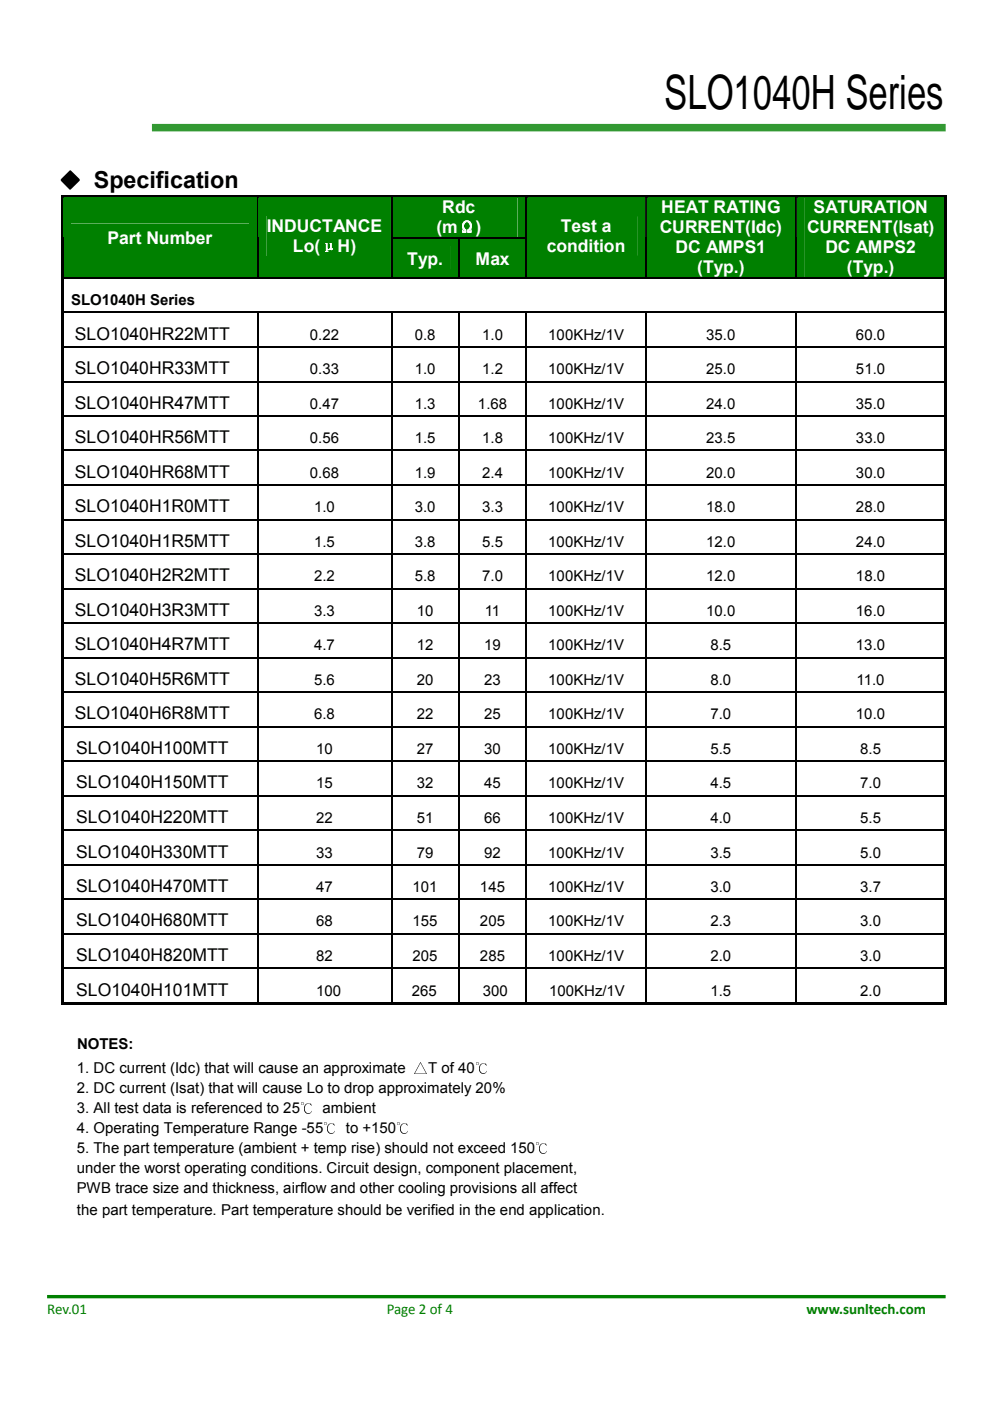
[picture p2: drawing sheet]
<svg xmlns="http://www.w3.org/2000/svg" width="210mm" height="297mm" viewBox="0 0 210 297" stroke-linecap="round" stroke-linejoin="round" font-family="sans-serif">
<defs><g id="words">
<text font-size="10" x="140.9" y="23.2">SLO1040H Series</text>
<text font-size="5" x="12.5" y="39.9">◆ Specification</text>
<g font-size="3.7" fill="#fff">
<text x="93.8" y="45.3">Rdc</text>
<text x="140.2" y="45.3">HEAT RATING</text>
<text x="172.5" y="45.3">SATURATION</text>
<text x="22.8" y="51.6">Part Number</text>
<text x="56.6" y="49.2">INDUCTANCE</text>
<text x="62.1" y="53.4">Lo(μH)</text>
<text x="92.5" y="49.5">(mΩ)</text>
<text x="115.9" y="53.4">condition</text>
<text x="118.9" y="49.2">Test a</text>
<text x="139.9" y="49.5">CURRENT(Idc)</text>
<text x="143.3" y="53.7">DC AMPS1</text>
<text x="171.1" y="49.5">CURRENT(Isat)</text>
<text x="175" y="53.7">DC AMPS2</text>
<text x="86.4" y="56.1">Typ.</text>
<text x="100.8" y="56.1">Max</text>
<text x="147.8" y="58">(Typ.)</text>
<text x="179.6" y="58">(Typ.)</text>
</g>
<g font-size="3.7">
<text x="15.9" y="72">SLO1040HR22MTT</text>
<text x="15.9" y="79.3">SLO1040HR33MTT</text>
<text x="15.9" y="86.7">SLO1040HR47MTT</text>
<text x="15.9" y="94">SLO1040HR56MTT</text>
<text x="15.9" y="101.3">SLO1040HR68MTT</text>
<text x="15.9" y="108.6">SLO1040H1R0MTT</text>
<text x="15.9" y="115.9">SLO1040H1R5MTT</text>
<text x="15.9" y="123.2">SLO1040H2R2MTT</text>
<text x="15.9" y="130.6">SLO1040H3R3MTT</text>
<text x="15.9" y="137.9">SLO1040H4R7MTT</text>
<text x="15.9" y="145.2">SLO1040H5R6MTT</text>
<text x="15.9" y="152.5">SLO1040H6R8MTT</text>
<text x="16.2" y="159.9">SLO1040H100MTT</text>
<text x="16.2" y="167.2">SLO1040H150MTT</text>
<text x="16.2" y="174.5">SLO1040H220MTT</text>
<text x="16.2" y="181.8">SLO1040H330MTT</text>
<text x="16.2" y="189.1">SLO1040H470MTT</text>
<text x="16.2" y="196.4">SLO1040H680MTT</text>
<text x="16.2" y="203.7">SLO1040H820MTT</text>
<text x="16.2" y="211.1">SLO1040H101MTT</text>
</g>
<g font-size="3.2">
<text x="15.1" y="64.7">SLO1040H Series</text>
<text x="65.7" y="72">0.22</text>
<text x="87.9" y="72">0.8</text>
<text x="102.2" y="72">1.0</text>
<text x="116.2" y="72">100KHz/1V</text>
<text x="149.7" y="72">35.0</text>
<text x="181.5" y="72">60.0</text>
<text x="65.7" y="79.3">0.33</text>
<text x="87.9" y="79.3">1.0</text>
<text x="102.2" y="79.3">1.2</text>
<text x="116.2" y="79.3">100KHz/1V</text>
<text x="149.7" y="79.3">25.0</text>
<text x="181.5" y="79.3">51.0</text>
<text x="65.7" y="86.7">0.47</text>
<text x="87.9" y="86.7">1.3</text>
<text x="101.3" y="86.7">1.68</text>
<text x="116.2" y="86.7">100KHz/1V</text>
<text x="149.7" y="86.7">24.0</text>
<text x="181.5" y="86.7">35.0</text>
<text x="65.7" y="94">0.56</text>
<text x="87.9" y="94">1.5</text>
<text x="102.2" y="94">1.8</text>
<text x="116.2" y="94">100KHz/1V</text>
<text x="149.7" y="94">23.5</text>
<text x="181.5" y="94">33.0</text>
<text x="65.7" y="101.3">0.68</text>
<text x="87.9" y="101.3">1.9</text>
<text x="102.2" y="101.3">2.4</text>
<text x="116.2" y="101.3">100KHz/1V</text>
<text x="149.7" y="101.3">20.0</text>
<text x="181.5" y="101.3">30.0</text>
<text x="66.6" y="108.6">1.0</text>
<text x="87.9" y="108.6">3.0</text>
<text x="102.2" y="108.6">3.3</text>
<text x="116.2" y="108.6">100KHz/1V</text>
<text x="149.7" y="108.6">18.0</text>
<text x="181.5" y="108.6">28.0</text>
<text x="66.6" y="115.9">1.5</text>
<text x="87.9" y="115.9">3.8</text>
<text x="102.2" y="115.9">5.5</text>
<text x="116.2" y="115.9">100KHz/1V</text>
<text x="149.7" y="115.9">12.0</text>
<text x="181.5" y="115.9">24.0</text>
<text x="66.6" y="123.2">2.2</text>
<text x="87.9" y="123.2">5.8</text>
<text x="102.2" y="123.2">7.0</text>
<text x="116.2" y="123.2">100KHz/1V</text>
<text x="149.7" y="123.2">12.0</text>
<text x="181.5" y="123.2">18.0</text>
<text x="66.6" y="130.6">3.3</text>
<text x="88.3" y="130.6">10</text>
<text x="102.8" y="130.6">11</text>
<text x="116.2" y="130.6">100KHz/1V</text>
<text x="149.7" y="130.6">10.0</text>
<text x="181.5" y="130.6">16.0</text>
<text x="66.6" y="137.9">4.7</text>
<text x="88.3" y="137.9">12</text>
<text x="102.7" y="137.9">19</text>
<text x="116.2" y="137.9">100KHz/1V</text>
<text x="150.6" y="137.9">8.5</text>
<text x="181.5" y="137.9">13.0</text>
<text x="66.6" y="145.2">5.6</text>
<text x="88.3" y="145.2">20</text>
<text x="102.7" y="145.2">23</text>
<text x="116.2" y="145.2">100KHz/1V</text>
<text x="150.6" y="145.2">8.0</text>
<text x="181.6" y="145.2">11.0</text>
<text x="66.6" y="152.5">6.8</text>
<text x="88.3" y="152.5">22</text>
<text x="102.7" y="152.5">25</text>
<text x="116.2" y="152.5">100KHz/1V</text>
<text x="150.6" y="152.5">7.0</text>
<text x="181.5" y="152.5">10.0</text>
<text x="67.1" y="159.9">10</text>
<text x="88.3" y="159.9">27</text>
<text x="102.7" y="159.9">30</text>
<text x="116.2" y="159.9">100KHz/1V</text>
<text x="150.6" y="159.9">5.5</text>
<text x="182.4" y="159.9">8.5</text>
<text x="67.1" y="167.2">15</text>
<text x="88.3" y="167.2">32</text>
<text x="102.7" y="167.2">45</text>
<text x="116.2" y="167.2">100KHz/1V</text>
<text x="150.6" y="167.2">4.5</text>
<text x="182.4" y="167.2">7.0</text>
<text x="67.1" y="174.5">22</text>
<text x="88.3" y="174.5">51</text>
<text x="102.7" y="174.5">66</text>
<text x="116.2" y="174.5">100KHz/1V</text>
<text x="150.6" y="174.5">4.0</text>
<text x="182.4" y="174.5">5.5</text>
<text x="67.1" y="181.8">33</text>
<text x="88.3" y="181.8">79</text>
<text x="102.7" y="181.8">92</text>
<text x="116.2" y="181.8">100KHz/1V</text>
<text x="150.6" y="181.8">3.5</text>
<text x="182.4" y="181.8">5.0</text>
<text x="67.1" y="189.1">47</text>
<text x="87.5" y="189.1">101</text>
<text x="101.8" y="189.1">145</text>
<text x="116.2" y="189.1">100KHz/1V</text>
<text x="150.6" y="189.1">3.0</text>
<text x="182.4" y="189.1">3.7</text>
<text x="67.1" y="196.4">68</text>
<text x="87.5" y="196.4">155</text>
<text x="101.8" y="196.4">205</text>
<text x="116.2" y="196.4">100KHz/1V</text>
<text x="150.6" y="196.4">2.3</text>
<text x="182.4" y="196.4">3.0</text>
<text x="67.1" y="203.7">82</text>
<text x="87.5" y="203.7">205</text>
<text x="101.8" y="203.7">285</text>
<text x="116.2" y="203.7">100KHz/1V</text>
<text x="150.6" y="203.7">2.0</text>
<text x="182.4" y="203.7">3.0</text>
<text x="67.1" y="211.1">100</text>
<text x="87.3" y="211.1">265</text>
<text x="102.3" y="211.1">300</text>
<text x="116.5" y="211.1">100KHz/1V</text>
<text x="150.6" y="211.1">1.5</text>
<text x="182.4" y="211.1">2.0</text>
<text x="16.3" y="227.5">1. DC current (Idc) that will cause an approximate △T of 40℃</text>
<text x="16.3" y="222.5">NOTES:</text>
<text x="16.3" y="231.7">2. DC current (Isat) that will cause Lo to drop approximately 20%</text>
<text x="16.3" y="235.9">3. All test data is referenced to 25℃ ambient</text>
<text x="16.3" y="240.2">4. Operating Temperature Range -55℃ to +150℃</text>
<text x="16.3" y="244.4">5. The part temperature (ambient + temp rise) should not exceed 150℃</text>
<text x="16.3" y="248.6">under the worst operating conditions. Circuit design, component placement,</text>
<text x="16.3" y="252.9">PWB trace size and thickness, airflow and other cooling provisions all affect</text>
<text x="16.3" y="257.6">the part temperature. Part temperature should be verified in the end application.</text>
</g>
<g font-size="3.2" fill="#008000">
<text x="10" y="278.6">Rev.01</text>
<text x="82" y="278.6">Page 2 of 4</text>
<text x="171" y="278.6">www.sunltech.com</text>
</g>
</g></defs>
<path d="M10 274.9h190.5" fill="none" stroke="#008000" stroke-width=".71" stroke-linecap="butt"/>
<path d="M108.4 18.2h90.8v12.7h-90.8z" fill-rule="evenodd" fill="#fff"/>
<g fill="#008000">
<path d="M83.1 41.9h28.4v8.4h-28.4z"/>
<path d="M84.9 41.9h24.8v4.2h-24.8z"/>
<path d="M84.9 46.1h24.8v4.2h-24.8z"/>
</g>
<path d="M12.9 41.3h.5v.6h-.5zM12.9 41.3h.5v.5h-.5zM13.4 41.3h41.1v.5h-41.1z" fill="#000"/>
<path d="M13.4 41.8h41.1" fill="none" stroke="#008000" stroke-width=".21"/>
<path d="M54.8 41.8l.2 .1z" fill="#008000"/>
<path d="M54.5 41.8l.3 .1zM54.5 41.3h.5v.5h-.5zM55 41.3h27.9v.5h-27.9z" fill="#000"/>
<path d="M55 41.8h27.9" fill="none" stroke="#008000" stroke-width=".21"/>
<path d="M83.1 41.8l.3 .1z" fill="#008000"/>
<path d="M82.9 41.8l.2 .1zM82.9 41.3h.5v.5h-.5zM83.4 41.3h28.1v.5h-28.1z" fill="#000"/>
<path d="M83.4 41.8h28.1" fill="none" stroke="#008000" stroke-width=".21"/>
<path d="M111.7 41.8l.3 .1z" fill="#008000"/>
<path d="M111.5 41.8l.2 .1zM111.5 41.3h.5v.5h-.5zM112 41.3h24.9v.5h-24.9z" fill="#000"/>
<path d="M112 41.8h24.9" fill="none" stroke="#008000" stroke-width=".21"/>
<path d="M137.1 41.8l.3 .1z" fill="#008000"/>
<path d="M136.9 41.8l.2 .1zM136.9 41.3h.5v.5h-.5zM137.4 41.3h31.2v.5h-31.2z" fill="#000"/>
<path d="M137.4 41.8h31.2" fill="none" stroke="#008000" stroke-width=".21"/>
<path d="M168.9 41.8l.2 .1z" fill="#008000"/>
<path d="M12.9 41.9h.5v8.4h-.5zM168.6 41.8l.3 .1zM168.6 41.3h.5v.5h-.5zM169.1 41.3h31.1v.5h-31.1zM200.2 41.3h.5v.6h-.5zM200.2 41.3h.5v.5h-.5zM200.2 41.9h.5v8.4h-.5z" fill="#000"/>
<path d="M169.1 41.8h31.1" fill="none" stroke="#008000" stroke-width=".21"/>
<path d="M54.7 41.9v8.4M83 41.9v8.4M111.6 41.9v8.4M137 41.9v8.4M168.7 41.9v8.4" fill="none" stroke="#000" stroke-width=".25"/>
<g fill="#008000">
<path d="M13.4 41.9h41.1v16.9h-41.1z"/>
<path d="M15.1 47.4h37.7v5.3h-37.7z"/>
<path d="M54.8 41.9h28.1v16.9h-28.1z"/>
<path d="M56.6 45.8h24.5v4.2h-24.5z"/>
<path d="M56.6 50h24.5v4.3h-24.5z"/>
<path d="M83.1 50.6h14.1v8.2h-14.1z"/>
<path d="M84.9 52.2h10.5v4.9h-10.5z"/>
<path d="M97.5 50.6h14v8.2h-14z"/>
<path d="M99.2 52.2h10.5v4.9h-10.5z"/>
<path d="M111.7 41.9h25.2v16.9h-25.2z"/>
<path d="M113.5 45.8h21.6v4.2h-21.6z"/>
<path d="M113.5 50h21.6v4.3h-21.6z"/>
<path d="M137.1 41.9h31.5v16.9h-31.5z"/>
<path d="M138.9 41.9h27.9v4.2h-27.9z"/>
<path d="M138.9 46.1h27.9v4.2h-27.9z"/>
<path d="M138.9 50.3h27.9v4.3h-27.9z"/>
<path d="M138.9 54.6h27.9v4.2h-27.9z"/>
<path d="M168.9 41.9h31.3v16.9h-31.3z"/>
<path d="M170.6 41.9h28v4.2h-28z"/>
<path d="M170.6 46.1h28v4.2h-28z"/>
<path d="M170.6 50.3h28v4.3h-28z"/>
<path d="M170.6 54.6h28v4.2h-28z"/>
</g>
<g fill="#000">
<path d="M12.9 50.3h.5v.3h-.5zM12.9 50.6h.5v8.2h-.5zM12.9 58.8h.5v.3h-.5zM54.5 50.3h.3v.3h-.3zM54.5 58.8h.3v.3h-.3zM82.9 50.3h.2v.3h-.2zM82.9 58.8h.2v.3h-.2zM97.2 50.3h.3v.3h-.3zM97.2 58.8h.3v.3h-.3zM111.5 50.3h.2v.3h-.2zM111.5 58.8h.2v.3h-.2zM136.9 50.3h.2v.3h-.2z"/>
<path d="M136.9 58.8h.2v.3h-.2zM168.6 50.3h.3v.3h-.3zM168.6 58.8h.3v.3h-.3zM200.2 50.3h.5v.3h-.5zM200.2 50.6h.5v8.2h-.5zM200.2 58.8h.5v.3h-.5zM12.9 59.1h.5v7h-.5zM12.9 66.1h.5v.3h-.5zM12.9 66.4h.5v7h-.5zM12.9 73.4h.5v.3h-.5zM54.5 66.1h.3v.3h-.3zM54.5 73.4h.3v.3h-.3z"/>
<path d="M82.9 66.1h.2v.3h-.2zM82.9 73.4h.2v.3h-.2zM97.2 66.1h.3v.3h-.3zM97.2 73.4h.3v.3h-.3zM111.5 66.1h.2v.3h-.2zM111.5 73.4h.2v.3h-.2zM136.9 66.1h.2v.3h-.2zM136.9 73.4h.2v.3h-.2zM168.6 66.1h.3v.3h-.3zM168.6 73.4h.3v.3h-.3zM200.2 59.1h.5v7h-.5zM200.2 66.1h.5v.3h-.5z"/>
<path d="M200.2 66.4h.5v7h-.5zM200.2 73.4h.5v.3h-.5zM12.9 73.7h.5v7.1h-.5zM12.9 80.8h.5v.2h-.5zM12.9 81h.5v7.1h-.5zM12.9 88.1h.5v.2h-.5zM12.9 88.3h.5v7.1h-.5zM12.9 95.4h.5v.2h-.5zM54.5 80.8h.3v.2h-.3zM54.5 88.1h.3v.2h-.3zM54.5 95.4h.3v.2h-.3zM82.9 80.8h.2v.2h-.2z"/>
<path d="M82.9 88.1h.2v.2h-.2zM82.9 95.4h.2v.2h-.2zM97.2 80.8h.3v.2h-.3zM97.2 88.1h.3v.2h-.3zM97.2 95.4h.3v.2h-.3zM111.5 80.8h.2v.2h-.2zM111.5 88.1h.2v.2h-.2zM111.5 95.4h.2v.2h-.2zM136.9 80.8h.2v.2h-.2zM136.9 88.1h.2v.2h-.2zM136.9 95.4h.2v.2h-.2zM168.6 80.8h.3v.2h-.3z"/>
<path d="M168.6 88.1h.3v.2h-.3zM168.6 95.4h.3v.2h-.3zM200.2 73.7h.5v7.1h-.5zM200.2 80.8h.5v.2h-.5zM200.2 81h.5v7.1h-.5zM200.2 88.1h.5v.2h-.5zM200.2 88.3h.5v7.1h-.5zM200.2 95.4h.5v.2h-.5zM12.9 95.6h.5v7.1h-.5zM12.9 102.7h.5v.3h-.5zM12.9 103h.5v7h-.5zM12.9 110h.5v.3h-.5z"/>
<path d="M12.9 110.3h.5v7h-.5zM12.9 117.3h.5v.3h-.5zM54.5 102.7h.3v.3h-.3zM54.5 110h.3v.3h-.3zM54.5 117.3h.3v.3h-.3zM82.9 102.7h.2v.3h-.2zM82.9 110h.2v.3h-.2zM82.9 117.3h.2v.3h-.2zM97.2 102.7h.3v.3h-.3zM97.2 110h.3v.3h-.3zM97.2 117.3h.3v.3h-.3zM111.5 102.7h.2v.3h-.2z"/>
<path d="M111.5 110h.2v.3h-.2zM111.5 117.3h.2v.3h-.2zM136.9 102.7h.2v.3h-.2zM136.9 110h.2v.3h-.2zM136.9 117.3h.2v.3h-.2zM168.6 102.7h.3v.3h-.3zM168.6 110h.3v.3h-.3zM168.6 117.3h.3v.3h-.3zM200.2 95.6h.5v7.1h-.5zM200.2 102.7h.5v.3h-.5zM200.2 103h.5v7h-.5zM200.2 110h.5v.3h-.5z"/>
<path d="M200.2 110.3h.5v7h-.5zM200.2 117.3h.5v.3h-.5zM12.9 117.6h.5v7.1h-.5zM12.9 124.7h.5v.2h-.5zM12.9 124.9h.5v7.1h-.5zM12.9 132h.5v.2h-.5zM12.9 132.2h.5v7.1h-.5zM12.9 139.3h.5v.3h-.5zM54.5 124.7h.3v.2h-.3zM54.5 132h.3v.2h-.3zM54.5 139.3h.3v.3h-.3zM82.9 124.7h.2v.2h-.2z"/>
<path d="M82.9 132h.2v.2h-.2zM82.9 139.3h.2v.3h-.2zM97.2 124.7h.3v.2h-.3zM97.2 132h.3v.2h-.3zM97.2 139.3h.3v.3h-.3zM111.5 124.7h.2v.2h-.2zM111.5 132h.2v.2h-.2zM111.5 139.3h.2v.3h-.2zM136.9 124.7h.2v.2h-.2zM136.9 132h.2v.2h-.2zM136.9 139.3h.2v.3h-.2zM168.6 124.7h.3v.2h-.3z"/>
<path d="M168.6 132h.3v.2h-.3zM168.6 139.3h.3v.3h-.3zM200.2 117.6h.5v7.1h-.5zM200.2 124.7h.5v.2h-.5zM200.2 124.9h.5v7.1h-.5zM200.2 132h.5v.2h-.5zM200.2 132.2h.5v7.1h-.5zM200.2 139.3h.5v.3h-.5zM12.9 139.6h.5v7h-.5zM12.9 146.6h.5v.3h-.5zM12.9 146.9h.5v7.1h-.5zM12.9 154h.5v.2h-.5z"/>
<path d="M54.5 146.6h.3v.3h-.3zM54.5 154h.3v.2h-.3zM82.9 146.6h.2v.3h-.2zM82.9 154h.2v.2h-.2zM97.2 146.6h.3v.3h-.3zM97.2 154h.3v.2h-.3zM111.5 146.6h.2v.3h-.2zM111.5 154h.2v.2h-.2zM136.9 146.6h.2v.3h-.2zM136.9 154h.2v.2h-.2zM168.6 146.6h.3v.3h-.3zM168.6 154h.3v.2h-.3z"/>
<path d="M200.2 139.6h.5v7h-.5zM200.2 146.6h.5v.3h-.5zM200.2 146.9h.5v7.1h-.5zM200.2 154h.5v.2h-.5zM12.9 154.2h.5v7.1h-.5zM12.9 161.3h.5v.2h-.5zM12.9 161.5h.5v7.1h-.5zM12.9 168.6h.5v.3h-.5zM12.9 168.9h.5v7h-.5zM12.9 175.9h.5v.3h-.5zM54.5 161.3h.3v.2h-.3zM54.5 168.6h.3v.3h-.3z"/>
<path d="M54.5 175.9h.3v.3h-.3zM82.9 161.3h.2v.2h-.2zM82.9 168.6h.2v.3h-.2zM82.9 175.9h.2v.3h-.2zM97.2 161.3h.3v.2h-.3zM97.2 168.6h.3v.3h-.3zM97.2 175.9h.3v.3h-.3zM111.5 161.3h.2v.2h-.2zM111.5 168.6h.2v.3h-.2zM111.5 175.9h.2v.3h-.2zM136.9 161.3h.2v.2h-.2zM136.9 168.6h.2v.3h-.2z"/>
<path d="M136.9 175.9h.2v.3h-.2zM168.6 161.3h.3v.2h-.3zM168.6 168.6h.3v.3h-.3zM168.6 175.9h.3v.3h-.3zM200.2 154.2h.5v7.1h-.5zM200.2 161.3h.5v.2h-.5zM200.2 161.5h.5v7.1h-.5zM200.2 168.6h.5v.3h-.5zM200.2 168.9h.5v7h-.5zM200.2 175.9h.5v.3h-.5zM12.9 176.2h.5v7h-.5zM12.9 183.2h.5v.3h-.5z"/>
<path d="M12.9 183.5h.5v7h-.5zM12.9 190.5h.5v.3h-.5zM12.9 190.8h.5v7.1h-.5zM12.9 197.9h.5v.2h-.5zM54.5 183.2h.3v.3h-.3zM54.5 190.5h.3v.3h-.3zM54.5 197.9h.3v.2h-.3zM82.9 183.2h.2v.3h-.2zM82.9 190.5h.2v.3h-.2zM82.9 197.9h.2v.2h-.2zM97.2 183.2h.3v.3h-.3zM97.2 190.5h.3v.3h-.3z"/>
<path d="M97.2 197.9h.3v.2h-.3zM111.5 183.2h.2v.3h-.2zM111.5 190.5h.2v.3h-.2zM111.5 197.9h.2v.2h-.2zM136.9 183.2h.2v.3h-.2zM136.9 190.5h.2v.3h-.2zM136.9 197.9h.2v.2h-.2zM168.6 183.2h.3v.3h-.3zM168.6 190.5h.3v.3h-.3zM168.6 197.9h.3v.2h-.3zM200.2 176.2h.5v7h-.5zM200.2 183.2h.5v.3h-.5z"/>
<path d="M200.2 183.5h.5v7h-.5zM200.2 190.5h.5v.3h-.5zM200.2 190.8h.5v7.1h-.5zM200.2 197.9h.5v.2h-.5zM12.9 198.1h.5v7.1h-.5zM12.9 205.2h.5v.2h-.5zM12.9 205.4h.5v7.1h-.5zM12.9 212.5h.5v.5h-.5zM13.4 212.5h41.1v.5h-41.1zM54.5 205.2h.3v.2h-.3zM54.5 212.5h.5v.5h-.5zM55 212.5h27.9v.5h-27.9z"/>
<path d="M82.9 205.2h.2v.2h-.2zM82.9 212.5h.5v.5h-.5zM83.4 212.5h13.8v.5h-13.8zM97.2 205.2h.3v.2h-.3zM97.2 212.5h.5v.5h-.5zM97.7 212.5h13.8v.5h-13.8zM111.5 205.2h.2v.2h-.2zM111.5 212.5h.5v.5h-.5zM112 212.5h24.9v.5h-24.9zM136.9 205.2h.2v.2h-.2zM136.9 212.5h.5v.5h-.5zM137.4 212.5h31.2v.5h-31.2z"/>
<path d="M168.6 205.2h.3v.2h-.3zM168.6 212.5h.5v.5h-.5zM169.1 212.5h31.1v.5h-31.1zM200.2 198.1h.5v7.1h-.5zM200.2 205.2h.5v.2h-.5zM200.2 205.4h.5v7.1h-.5zM200.2 212.5h.5v.5h-.5z"/>
</g>
<g fill="none" stroke="#000" stroke-width=".25">
<path d="M13.4 58.9h41.1M54.7 50.6v8.2M54.8 58.9h28.1M83 50.6v8.2M83.1 50.5h14.1M83.1 58.9h14.1M97.3 50.6v8.2M97.5 50.5h14M97.5 58.9h14M111.6 50.6v8.2M111.7 58.9h25.2M137 50.6v8.2"/>
<path d="M137.1 58.9h31.5M168.7 50.6v8.2M168.9 58.9h31.3M13.4 66.3h41.1M13.4 73.6h41.1M54.7 66.4v7M54.7 73.7v7.1M54.8 66.3h28.1M54.8 73.6h28.1M83 66.4v7M83 73.7v7.1M83.1 66.3h14.1"/>
<path d="M83.1 73.6h14.1M97.3 66.4v7M97.3 73.7v7.1M97.5 66.3h14M97.5 73.6h14M111.6 66.4v7M111.6 73.7v7.1M111.7 66.3h25.2M111.7 73.6h25.2M137 66.4v7M137 73.7v7.1M137.1 66.3h31.5"/>
<path d="M137.1 73.6h31.5M168.7 66.4v7M168.7 73.7v7.1M168.9 66.3h31.3M168.9 73.6h31.3M13.4 80.9h41.1M13.4 88.2h41.1M13.4 95.5h41.1M54.7 81v7.1M54.7 88.3v7.1M54.7 95.6v7.1M54.8 80.9h28.1"/>
<path d="M54.8 88.2h28.1M54.8 95.5h28.1M83 81v7.1M83 88.3v7.1M83 95.6v7.1M83.1 80.9h14.1M83.1 88.2h14.1M83.1 95.5h14.1M97.3 81v7.1M97.3 88.3v7.1M97.3 95.6v7.1M97.5 80.9h14"/>
<path d="M97.5 88.2h14M97.5 95.5h14M111.6 81v7.1M111.6 88.3v7.1M111.6 95.6v7.1M111.7 80.9h25.2M111.7 88.2h25.2M111.7 95.5h25.2M137 81v7.1M137 88.3v7.1M137 95.6v7.1M137.1 80.9h31.5"/>
<path d="M137.1 88.2h31.5M137.1 95.5h31.5M168.7 81v7.1M168.7 88.3v7.1M168.7 95.6v7.1M168.9 80.9h31.3M168.9 88.2h31.3M168.9 95.5h31.3M13.4 102.8h41.1M13.4 110.2h41.1M13.4 117.5h41.1M54.7 103v7"/>
<path d="M54.7 110.3v7M54.7 117.6v7.1M54.8 102.8h28.1M54.8 110.2h28.1M54.8 117.5h28.1M83 103v7M83 110.3v7M83 117.6v7.1M83.1 102.8h14.1M83.1 110.2h14.1M83.1 117.5h14.1M97.3 103v7"/>
<path d="M97.3 110.3v7M97.3 117.6v7.1M97.5 102.8h14M97.5 110.2h14M97.5 117.5h14M111.6 103v7M111.6 110.3v7M111.6 117.6v7.1M111.7 102.8h25.2M111.7 110.2h25.2M111.7 117.5h25.2M137 103v7"/>
<path d="M137 110.3v7M137 117.6v7.1M137.1 102.8h31.5M137.1 110.2h31.5M137.1 117.5h31.5M168.7 103v7M168.7 110.3v7M168.7 117.6v7.1M168.9 102.8h31.3M168.9 110.2h31.3M168.9 117.5h31.3M13.4 124.8h41.1"/>
<path d="M13.4 132.1h41.1M13.4 139.4h41.1M54.7 124.9v7.1M54.7 132.2v7.1M54.7 139.6v7M54.8 124.8h28.1M54.8 132.1h28.1M54.8 139.4h28.1M83 124.9v7.1M83 132.2v7.1M83 139.6v7M83.1 124.8h14.1"/>
<path d="M83.1 132.1h14.1M83.1 139.4h14.1M97.3 124.9v7.1M97.3 132.2v7.1M97.3 139.6v7M97.5 124.8h14M97.5 132.1h14M97.5 139.4h14M111.6 124.9v7.1M111.6 132.2v7.1M111.6 139.6v7M111.7 124.8h25.2"/>
<path d="M111.7 132.1h25.2M111.7 139.4h25.2M137 124.9v7.1M137 132.2v7.1M137 139.6v7M137.1 124.8h31.5M137.1 132.1h31.5M137.1 139.4h31.5M168.7 124.9v7.1M168.7 132.2v7.1M168.7 139.6v7M168.9 124.8h31.3"/>
<path d="M168.9 132.1h31.3M168.9 139.4h31.3M13.4 146.8h41.1M13.4 154.1h41.1M54.7 146.9v7.1M54.7 154.2v7.1M54.8 146.8h28.1M54.8 154.1h28.1M83 146.9v7.1M83 154.2v7.1M83.1 146.8h14.1M83.1 154.1h14.1"/>
<path d="M97.3 146.9v7.1M97.3 154.2v7.1M97.5 146.8h14M97.5 154.1h14M111.6 146.9v7.1M111.6 154.2v7.1M111.7 146.8h25.2M111.7 154.1h25.2M137 146.9v7.1M137 154.2v7.1M137.1 146.8h31.5M137.1 154.1h31.5"/>
<path d="M168.7 146.9v7.1M168.7 154.2v7.1M168.9 146.8h31.3M168.9 154.1h31.3M13.4 161.4h41.1M13.4 168.7h41.1M13.4 176.1h41.1M54.7 161.5v7.1M54.7 168.9v7M54.7 176.2v7M54.8 161.4h28.1M54.8 168.7h28.1"/>
<path d="M54.8 176.1h28.1M83 161.5v7.1M83 168.9v7M83 176.2v7M83.1 161.4h14.1M83.1 168.7h14.1M83.1 176.1h14.1M97.3 161.5v7.1M97.3 168.9v7M97.3 176.2v7M97.5 161.4h14M97.5 168.7h14"/>
<path d="M97.5 176.1h14M111.6 161.5v7.1M111.6 168.9v7M111.6 176.2v7M111.7 161.4h25.2M111.7 168.7h25.2M111.7 176.1h25.2M137 161.5v7.1M137 168.9v7M137 176.2v7M137.1 161.4h31.5M137.1 168.7h31.5"/>
<path d="M137.1 176.1h31.5M168.7 161.5v7.1M168.7 168.9v7M168.7 176.2v7M168.9 161.4h31.3M168.9 168.7h31.3M168.9 176.1h31.3M13.4 183.3h41.1M13.4 190.7h41.1M13.4 198h41.1M54.7 183.5v7M54.7 190.8v7.1"/>
<path d="M54.7 198.1v7.1M54.8 183.3h28.1M54.8 190.7h28.1M54.8 198h28.1M83 183.5v7M83 190.8v7.1M83 198.1v7.1M83.1 183.3h14.1M83.1 190.7h14.1M83.1 198h14.1M97.3 183.5v7M97.3 190.8v7.1"/>
<path d="M97.3 198.1v7.1M97.5 183.3h14M97.5 190.7h14M97.5 198h14M111.6 183.5v7M111.6 190.8v7.1M111.6 198.1v7.1M111.7 183.3h25.2M111.7 190.7h25.2M111.7 198h25.2M137 183.5v7M137 190.8v7.1"/>
<path d="M137 198.1v7.1M137.1 183.3h31.5M137.1 190.7h31.5M137.1 198h31.5M168.7 183.5v7M168.7 190.8v7.1M168.7 198.1v7.1M168.9 183.3h31.3M168.9 190.7h31.3M168.9 198h31.3M13.4 205.3h41.1M54.7 205.4v7.1"/>
<path d="M54.8 205.3h28.1M83 205.4v7.1M83.1 205.3h14.1M97.3 205.4v7.1M97.5 205.3h14M111.6 205.4v7.1M111.7 205.3h25.2M137 205.4v7.1M137.1 205.3h31.5M168.7 205.4v7.1M168.9 205.3h31.3"/>
</g>
<path d="M32.2 27.1h168.3" fill="none" stroke="#393" stroke-width="1.6" stroke-linecap="butt"/>
<use href="#words"/>
</svg>
